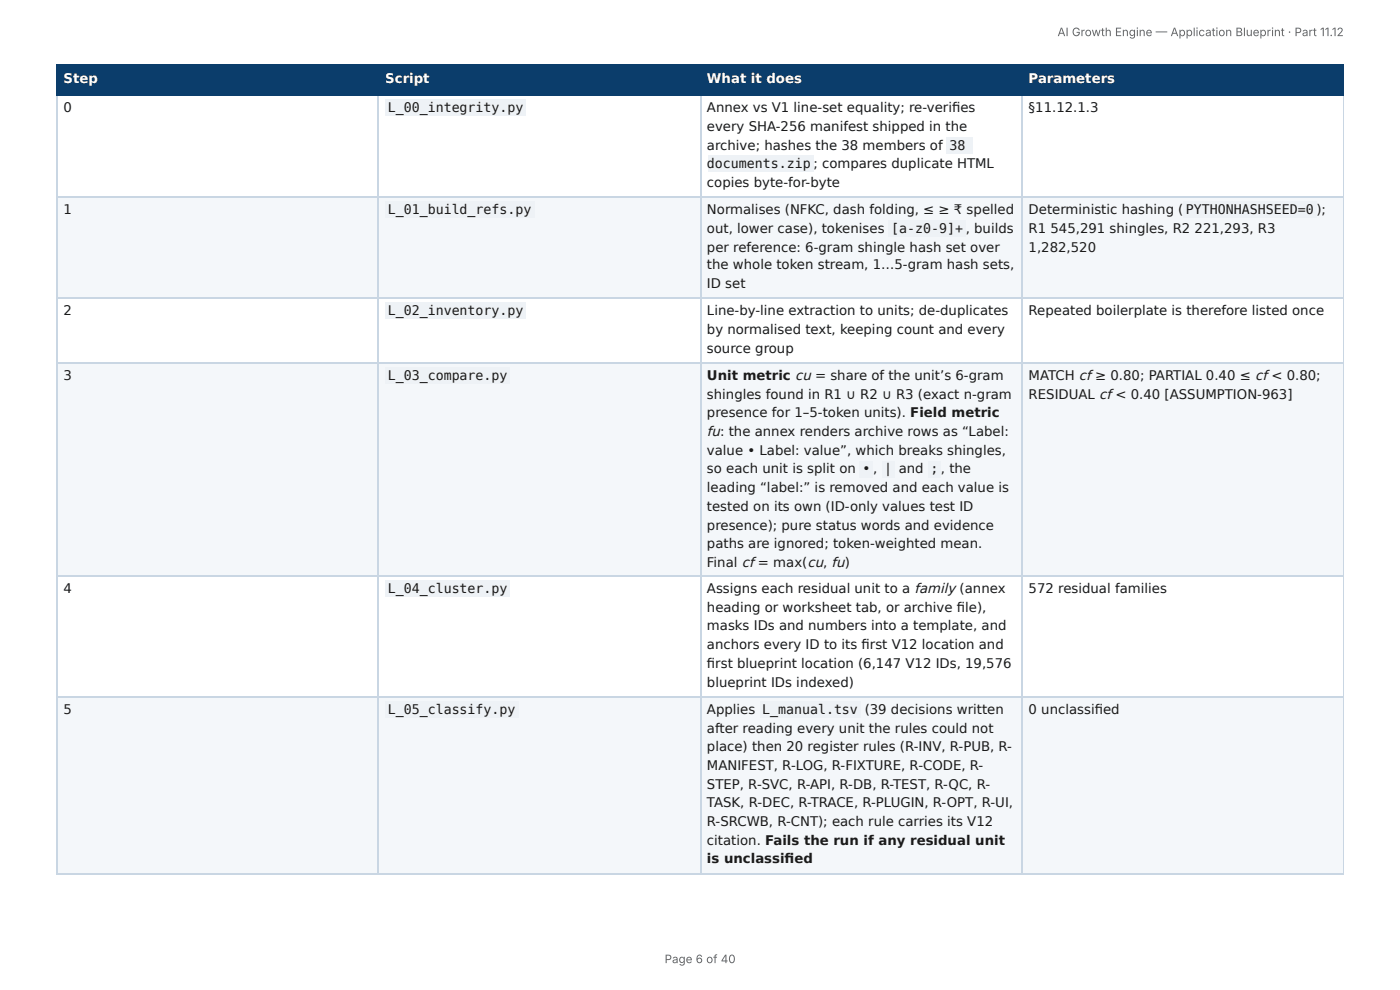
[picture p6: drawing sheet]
<svg xmlns="http://www.w3.org/2000/svg" width="297mm" height="210mm" viewBox="0 0 297 210" stroke-linecap="round" stroke-linejoin="round" font-family="sans-serif">
<defs><g id="words">
<text font-size="2.9" fill="#1a1a1a" x="150.2" y="92.6">fu: the annex renders archive rows as “Label:</text>
<g font-size="2.8" fill="#fff">
<text x="13.5" y="17.7">Step</text>
<text x="81.8" y="17.7">Script</text>
<text x="150.2" y="17.7">What it does</text>
<text x="218.5" y="17.7">Parameters</text>
</g>
<g font-size="2.8" fill="#1a1a1a">
<text x="13.5" y="23.8">0</text>
<text x="82.4" y="23.8">L_00_integrity.py</text>
<text x="150.2" y="23.8">Annex vs V1 line-set equality; re-verifi es</text>
<text x="218.5" y="23.8">§11.12.1.3</text>
<text x="150.2" y="27.8">every SHA-256 manifest shipped in the</text>
<text x="150.2" y="31.8">archive; hashes the 38 members of</text>
<text x="150.2" y="35.7">documents.zip ; compares duplicate HTML</text>
<text x="201.6" y="31.8">38</text>
<text x="150.2" y="39.7">copies byte-for-byte</text>
<text x="13.5" y="45.5">1</text>
<text x="82.4" y="45.5">L_01_build_refs.py</text>
<text x="150.2" y="45.5">Normalises (NFKC, dash folding, ≤ ≥ ₹ spelled</text>
<text x="218.5" y="45.5">Deterministic hashing (</text>
<text x="251.9" y="45.5">PYTHONHASHSEED=0 );</text>
<text x="150.2" y="49.5">out, lower case), tokenises</text>
<text x="150.2" y="53.4">per reference: 6-gram shingle hash set over</text>
<text x="189.3" y="49.5">[a-z0-9]+</text>
<text x="205.1" y="49.5">, builds</text>
<text x="218.5" y="49.5">R1</text>
<text x="218.5" y="53.4">1,282,520</text>
<text x="223.1" y="49.5">545,291 shingles, R2</text>
<text x="253.7" y="49.5">221,293, R3</text>
<text x="150.2" y="57.2">the whole token stream, 1…5-gram hash sets,</text>
<text x="150.2" y="61.1">ID set</text>
<text x="13.5" y="66.9">2</text>
<text x="82.4" y="66.9">L_02_inventory.py</text>
<text x="150.2" y="66.9">Line-by-line extraction to units; de-duplicates</text>
<text x="150.2" y="70.9">by normalised text, keeping count and every</text>
<text x="218.5" y="66.9">Repeated boilerplate is therefore listed once</text>
<text x="150.2" y="74.9">source group</text>
<text x="13.5" y="80.7">3</text>
<text x="82.4" y="80.7">L_03_compare.py</text>
<text x="150.2" y="80.7">Unit metric cu = share of the unit’s 6-gram</text>
<text x="218.5" y="80.7">MATCH cf ≥ 0.80; PARTIAL 0.40 ≤ cf &lt; 0.80;</text>
<text x="150.2" y="84.7">shingles found in R1 ∪ R2 ∪ R3 (exact n-gram</text>
<text x="150.2" y="88.6">presence for 1–5-token units). Field metric</text>
<text x="218.5" y="84.7">RESIDUAL cf &lt; 0.40 [ASSUMPTION-963]</text>
<text x="150.2" y="96.6">value • Label: value”, which breaks shingles,</text>
<text x="150.2" y="100.5">so each unit is split on</text>
<text x="183.2" y="100.5">• ,</text>
<text x="187.8" y="100.5">|</text>
<text x="190.9" y="100.5">and</text>
<text x="197.6" y="100.5">;</text>
<text x="199.8" y="100.5">, the</text>
<text x="150.2" y="104.5">leading “label:” is removed and each value is</text>
<text x="150.2" y="108.5">tested on its own (ID-only values test ID</text>
<text x="150.2" y="112.4">presence); pure status words and evidence</text>
<text x="150.2" y="116.4">paths are ignored; token-weighted mean.</text>
<text x="13.5" y="125.9">4</text>
<text x="82.4" y="125.9">L_04_cluster.py</text>
<text x="150.2" y="120.4">Final cf = max(cu, fu)</text>
<text x="150.2" y="125.9">Assigns each residual unit to a family (annex</text>
<text x="218.5" y="125.9">572 residual families</text>
<text x="150.2" y="129.9">heading or worksheet tab, or archive fi le),</text>
<text x="150.2" y="133.9">masks IDs and numbers into a template, and</text>
<text x="150.2" y="137.8">anchors every ID to its fi rst V12 location and</text>
<text x="150.2" y="141.8">fi rst blueprint location (6,147 V12 IDs, 19,576</text>
<text x="150.2" y="145.8">blueprint IDs indexed)</text>
<text x="13.5" y="151.6">5</text>
<text x="82.4" y="151.6">L_05_classify.py</text>
<text x="150.2" y="151.6">Applies</text>
<text x="150.2" y="155.6">after reading every unit the rules could not</text>
<text x="161.9" y="151.6">L_manual.tsv</text>
<text x="183.7" y="151.6">(39 decisions written</text>
<text x="218.5" y="151.6">0 unclassifi ed</text>
<text x="150.2" y="159.5">place) then 20 register rules (R-INV, R-PUB, R-</text>
<text x="150.2" y="163.5">MANIFEST, R-LOG, R-FIXTURE, R-CODE, R-</text>
<text x="150.2" y="167.5">STEP, R-SVC, R-API, R-DB, R-TEST, R-QC, R-</text>
<text x="150.2" y="171.5">TASK, R-DEC, R-TRACE, R-PLUGIN, R-OPT, R-UI,</text>
<text x="150.2" y="175.4">R-SRCWB, R-CNT); each rule carries its V12</text>
<text x="150.2" y="179.4">citation. Fails the run if any residual unit</text>
<text x="150.2" y="183.4">is unclassifi ed</text>
</g>
<g font-size="2.5" fill="#666">
<text x="224.6" y="7.7">AI Growth Engine — Application Blueprint · Part 11.12</text>
<text x="141.2" y="204.5">Page 6 of 40</text>
</g>
</g></defs>
<g fill="#0b3d6b">
<path d="M12.2 14h68.2v6.1h-68.2z"/>
<path d="M80.4 14h68.3v6.1h-68.3z"/>
<path d="M148.7 14h68.3v6.1h-68.3z"/>
<path d="M217 14h68.4v6.1h-68.4z"/>
</g>
<g fill="#f4f7fa">
<path d="M12.2 41.8h68.2v21.7h-68.2z"/>
<path d="M80.4 41.8h68.3v21.7h-68.3z"/>
<path d="M148.7 41.8h68.3v21.7h-68.3z"/>
<path d="M217 41.8h68.4v21.7h-68.4z"/>
<path d="M12.2 77.3h68.2v45.2h-68.2z"/>
<path d="M80.4 77.3h68.3v45.2h-68.3z"/>
<path d="M148.7 77.3h68.3v45.2h-68.3z"/>
<path d="M217 77.3h68.4v45.2h-68.4z"/>
<path d="M12.2 148.2h68.2v37.3h-68.2z"/>
<path d="M80.4 148.2h68.3v37.3h-68.3z"/>
<path d="M148.7 148.2h68.3v37.3h-68.3z"/>
<path d="M217 148.2h68.4v37.3h-68.4z"/>
</g>
<path d="M11.9 13.9h273.5M12 13.8v6.6M80.3 13.8v6.6M148.8 13.8v6.6M217.1 13.8v6.6M11.9 20.2h273.5" fill="none" stroke="#0b3d6b" stroke-width=".26"/>
<path d="M285.3 13.8v6.6" fill="none" stroke="#0b3d6b" stroke-width=".21"/>
<path d="M12 20.4v165.1M80.3 20.4v165.1M148.8 20.4v165.1M217.1 20.4v165.1M11.9 41.9h273.5M11.9 63.4h273.5M11.9 77.1h273.5M11.9 122.4h273.5M11.9 148h273.5M11.9 185.6h273.5" fill="none" stroke="#c9d6e3" stroke-width=".26"/>
<path d="M285.3 20.4v165.1" fill="none" stroke="#c9d6e3" stroke-width=".21"/>
<g fill="#eef2f6">
<path d="M81.8 21.2h29.9v3.4h-29.9z"/>
<path d="M201.1 29.1h5.5v3.4h-5.5z"/>
<path d="M150.3 33.1h22.5v3.4h-22.5z"/>
<path d="M81.8 42.9h31.7v3.4h-31.7z"/>
<path d="M188.6 46.8h16.5v3.5h-16.5z"/>
<path d="M251.4 42.9h28.3v3.4h-28.3z"/>
<path d="M81.8 64.3h29.9v3.4h-29.9z"/>
<path d="M81.8 78.1h26.4v3.4h-26.4z"/>
<path d="M182.6 97.9h2.9v3.4h-2.9z"/>
<path d="M187.3 97.9h2.7v3.4h-2.7z"/>
<path d="M197.1 97.9h2.7v3.4h-2.7z"/>
<path d="M81.8 123.3h26.4v3.4h-26.4z"/>
<path d="M81.8 149h28.3v3.4h-28.3z"/>
<path d="M161.4 149h21.4v3.4h-21.4z"/>
</g>
<use href="#words"/>
</svg>
